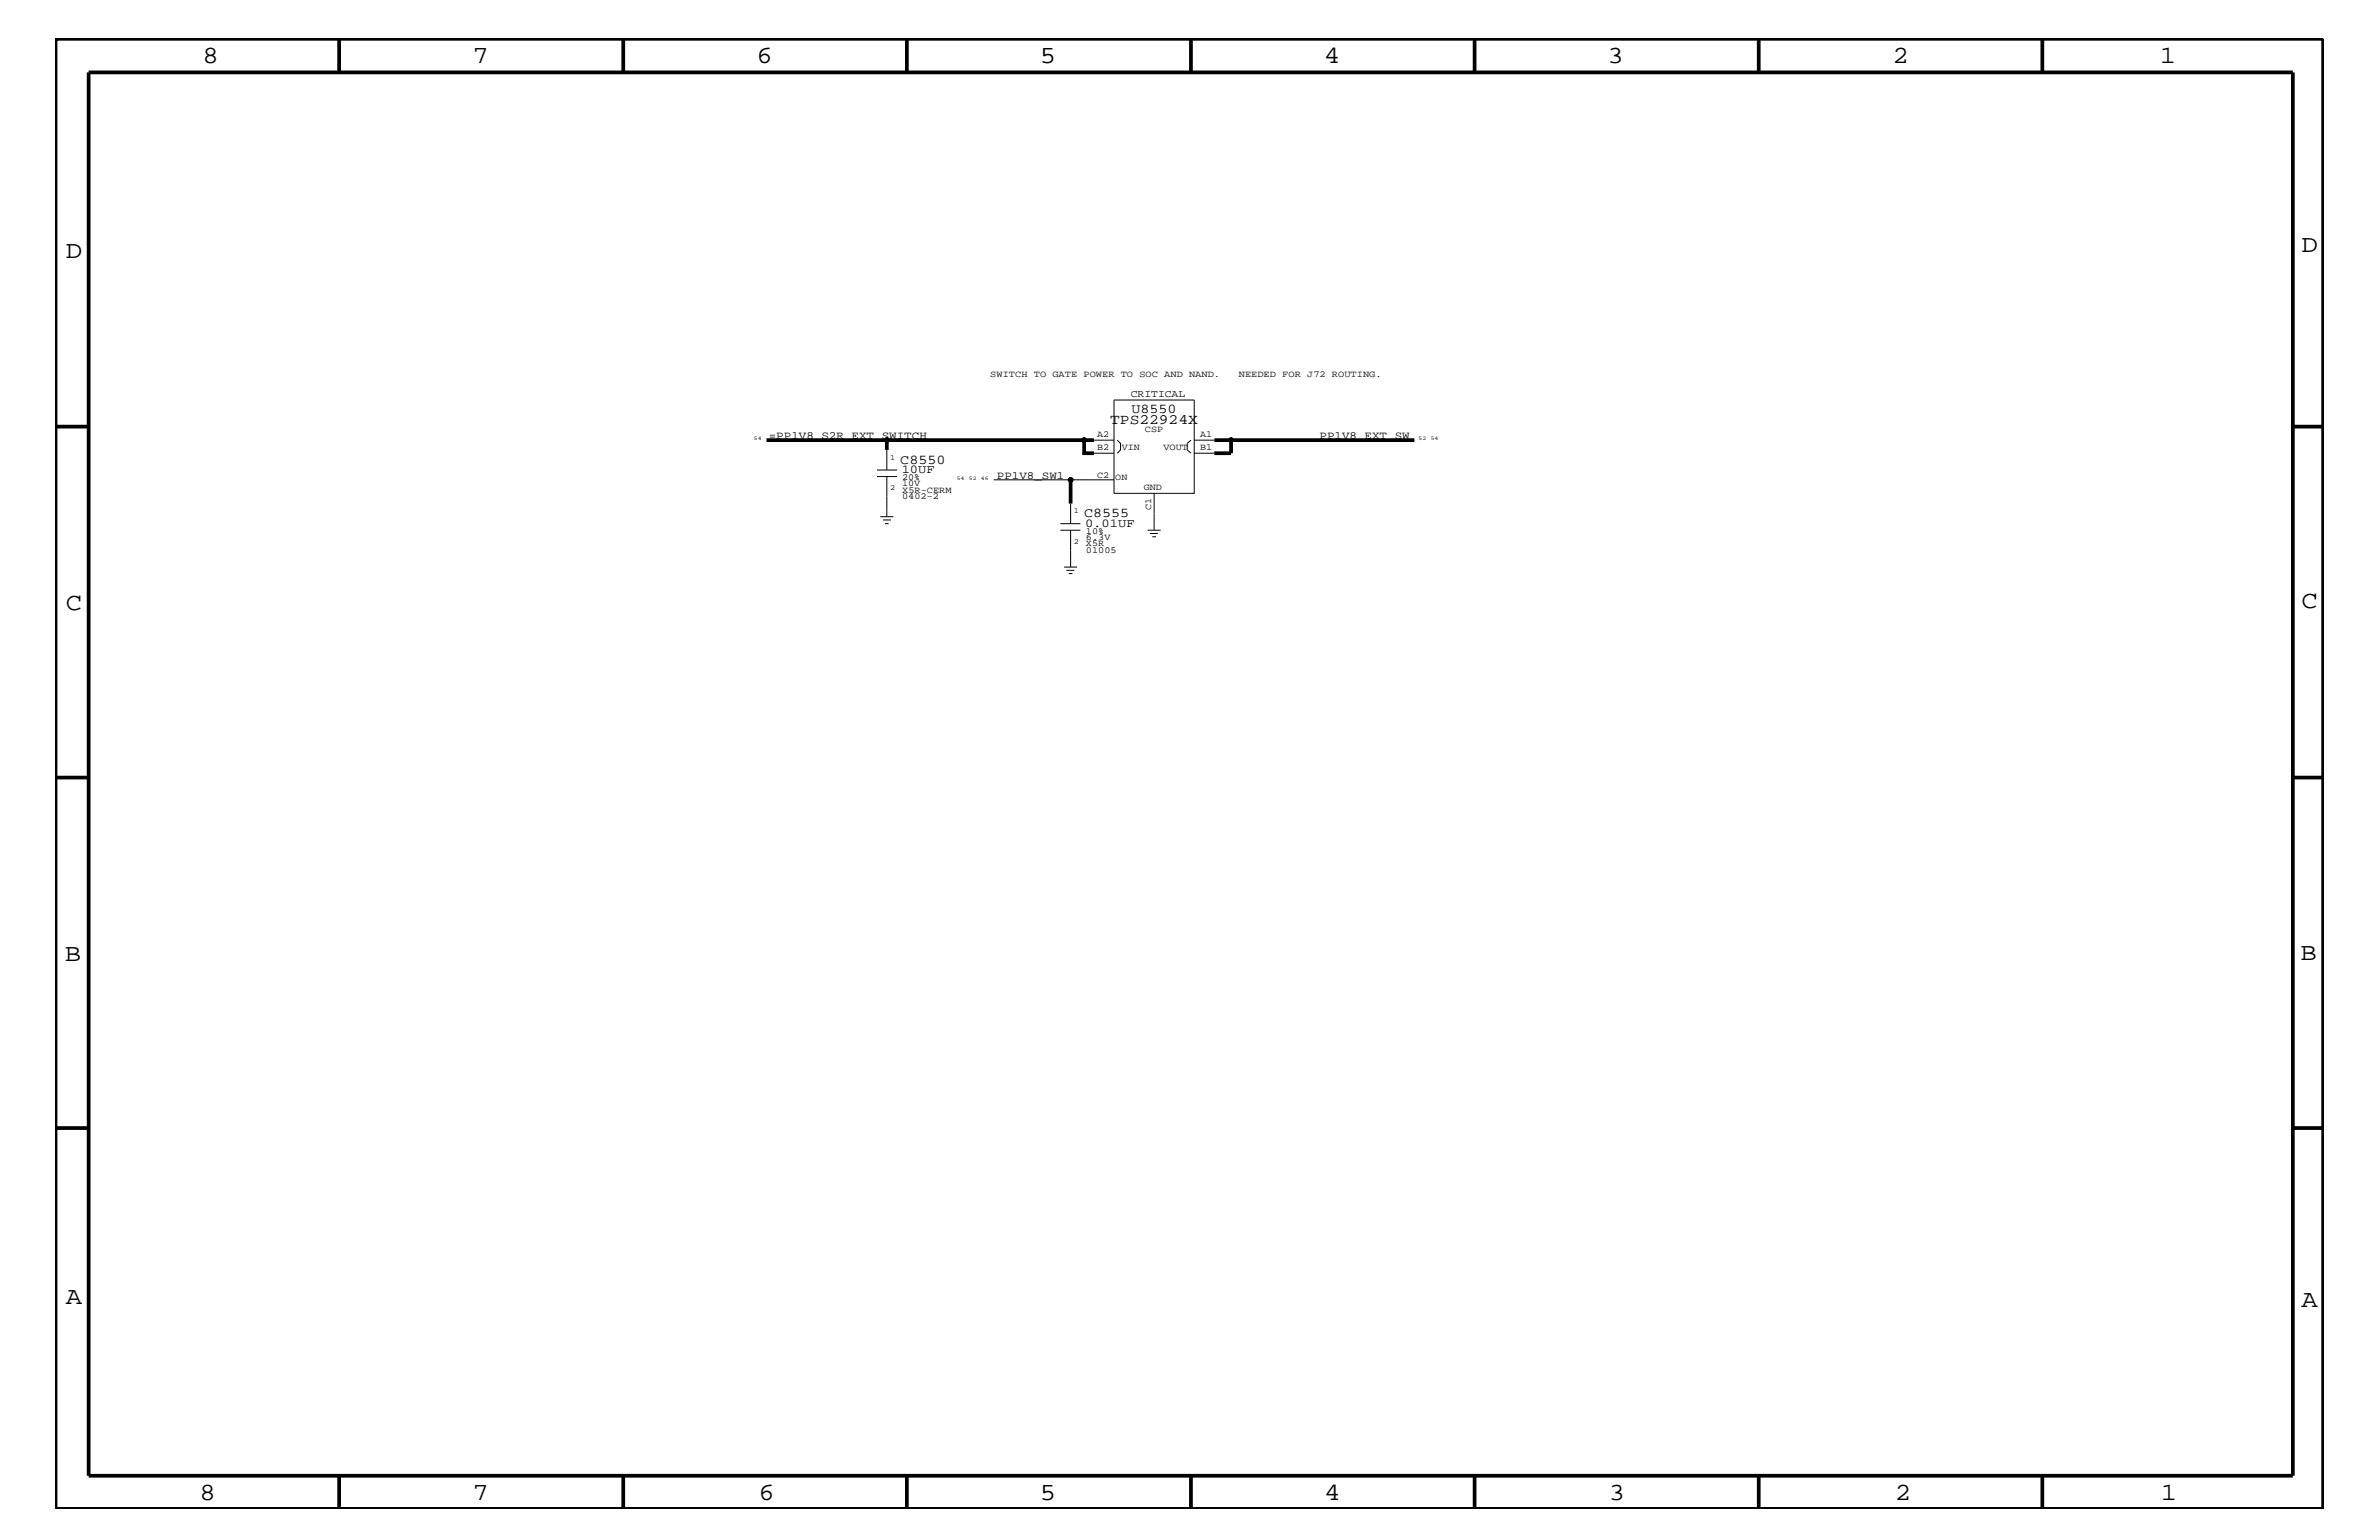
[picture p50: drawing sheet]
<svg xmlns="http://www.w3.org/2000/svg" width="432mm" height="279mm" viewBox="0 0 432 279" stroke-linecap="round" stroke-linejoin="round" font-family="sans-serif">
<defs><g id="words">
<g font-size="4.5">
<text x="36.7" y="11.5">8</text>
<text x="85.8" y="11.5">7</text>
<text x="137.3" y="11.5">6</text>
<text x="188.7" y="11.5">5</text>
<text x="240.3" y="11.5">4</text>
<text x="291.8" y="11.5">3</text>
<text x="343.5" y="11.5">2</text>
<text x="392" y="11.5">1</text>
<text x="11.9" y="46.8">D</text>
<text x="417.7" y="45.7">D</text>
<text x="11.9" y="110.6">C</text>
<text x="417.7" y="110.3">C</text>
<text x="11.8" y="174.3">B</text>
<text x="417.6" y="174.2">B</text>
<text x="11.9" y="236.7">A</text>
<text x="417.7" y="237.1">A</text>
<text x="36.2" y="272.1">8</text>
<text x="85.8" y="272.1">7</text>
<text x="137.7" y="272.1">6</text>
<text x="188.7" y="272.1">5</text>
<text x="240.4" y="272.1">4</text>
<text x="292" y="272.1">3</text>
<text x="343.9" y="272.1">2</text>
<text x="392.2" y="272.1">1</text>
</g>
<text font-size="2.6" x="201.5" y="76.9">TPS22924X</text>
<g font-size="2.5">
<text x="205.4" y="75">U8550</text>
<text x="163.4" y="84.1">C8550</text>
<text x="196.8" y="93.8">C8555</text>
</g>
<g font-size="2.2">
<text x="163.7" y="85.9">10UF</text>
<text x="196.9" y="95.6">0.01UF</text>
</g>
<g font-size="2">
<text x="139.5" y="79.6">=PP1V8_S2R_EXT_SWITCH</text>
<text x="239.5" y="79.6">PP1V8_EXT_SW</text>
<text x="180.9" y="86.9">PP1V8_SW1</text>
</g>
<text font-size="1.9" x="205.2" y="72">CRITICAL</text>
<g font-size="1.7">
<text x="179.7" y="68.4">SWITCH TO GATE POWER TO SOC AND NAND.</text>
<text x="224.8" y="68.4">NEEDED FOR J72 ROUTING.</text>
<text x="199.1" y="81.7">B2</text>
<text x="199.1" y="79.4">A2</text>
<text x="203.6" y="81.6">VIN</text>
<text x="207.8" y="78.3">CSP</text>
<text x="211.2" y="81.6">VOUT</text>
<text x="217.8" y="79.4">A1</text>
<text x="217.8" y="81.7">B1</text>
<text x="163.7" y="88.2">10V</text>
<text x="163.7" y="87.1">20%</text>
<text x="163.7" y="89.4">X5R-CERM</text>
<text x="199.1" y="86.6">C2</text>
<text x="202.4" y="87.1">ON</text>
<text x="207.6" y="88.8">GND</text>
<text x="163.7" y="90.6">0402-2</text>
<text x="209" y="92.6" transform="rotate(-90 209 92.6)">C1</text>
<text x="197.1" y="96.8">10%</text>
<text x="197.1" y="99.1">X5R</text>
<text x="197.1" y="100.4">01005</text>
<text x="197.1" y="97.9">6.3V</text>
</g>
<g font-size="1.4">
<text x="161.5" y="83.5">1</text>
<text x="161.5" y="88.9">2</text>
<text x="194.9" y="93.2">1</text>
<text x="194.9" y="98.7">2</text>
</g>
<g font-size="1">
<text x="136.8" y="79.9">54</text>
<text x="257.5" y="79.9">52</text>
<text x="259.7" y="79.9">54</text>
<text x="173.7" y="87.1">54</text>
<text x="175.9" y="87.1">52</text>
<text x="178.1" y="87.1">46</text>
</g>
</g></defs>
<g fill="none" stroke="#000" stroke-width=".18">
<path d="M198.6 79.9h3.6M202.2 72.6h14.6v16.9h-14.6zM202.8 79.9l.6 .5v1.2l-.6 .6M216.2 79.9l-.7 .5v1.2l.7 .6M216.8 79.9h3.6M159.2 86.5h3.6M159.2 85.3h3.6M159.8 93.7h2.3M160.3 94.3h1.4M160.6 95h.7M161 81.6v3.7M161 86.5v7.2"/>
<path d="M180.4 87.1h21.8M192.5 95h3.6M192.5 96.2h3.6M194.3 91.4v3.6M194.3 96.2v6.7M198.6 82.2h3.6M208.3 96.2h2.4M208.7 96.8h1.5M209.1 97.4h.7M209.5 89.5v6.7M216.8 82.2h3.6M193.1 102.9h2.4"/>
<path d="M193.6 103.5h1.4M194 104.1h.7"/>
<circle cx="161" cy="79.9" r=".42"/>
<circle cx="196.8" cy="79.9" r=".42"/>
<circle cx="223.4" cy="79.9" r=".42"/>
<circle cx="194.3" cy="87.1" r=".42"/>
</g>
<g fill="none" stroke="#000" stroke-width=".68" stroke-linecap="butt">
<path d="M10.1 7h411.6v266.8h-411.6zM16.1 13.1h400.1v254.6h-400.1zM61.6 7v6.1M113.1 7v6.1M164.6 7v6.1M216.2 7v6.1M267.6 7v6.1M319.2 7v6.1M370.7 7v6.1M10.1 77.4h6M139.1 79.9h21.9v1.7M161 79.9h37.6"/>
<path d="M196.8 79.9v2.3h1.8M220.4 79.9h3v2.3h-3M223.4 79.9h33.3M416.2 77.4h5.5M194.3 87.1v4.3M10.1 141.1h6M416.2 141.1h5.5M10.1 204.7h6M416.2 204.7h5.5M61.6 267.7v6.1M113.1 267.7v6.1M164.6 267.7v6.1"/>
<path d="M216.2 268v5.8M267.6 267.7v6.1M319.2 267.7v6.1M370.7 267.7v6.1"/>
</g>
<g fill="#000">
<circle cx="161" cy="79.9" r=".42"/>
<circle cx="196.8" cy="79.9" r=".42"/>
<circle cx="223.4" cy="79.9" r=".42"/>
<circle cx="194.3" cy="87.1" r=".42"/>
</g>
<use href="#words"/>
</svg>
